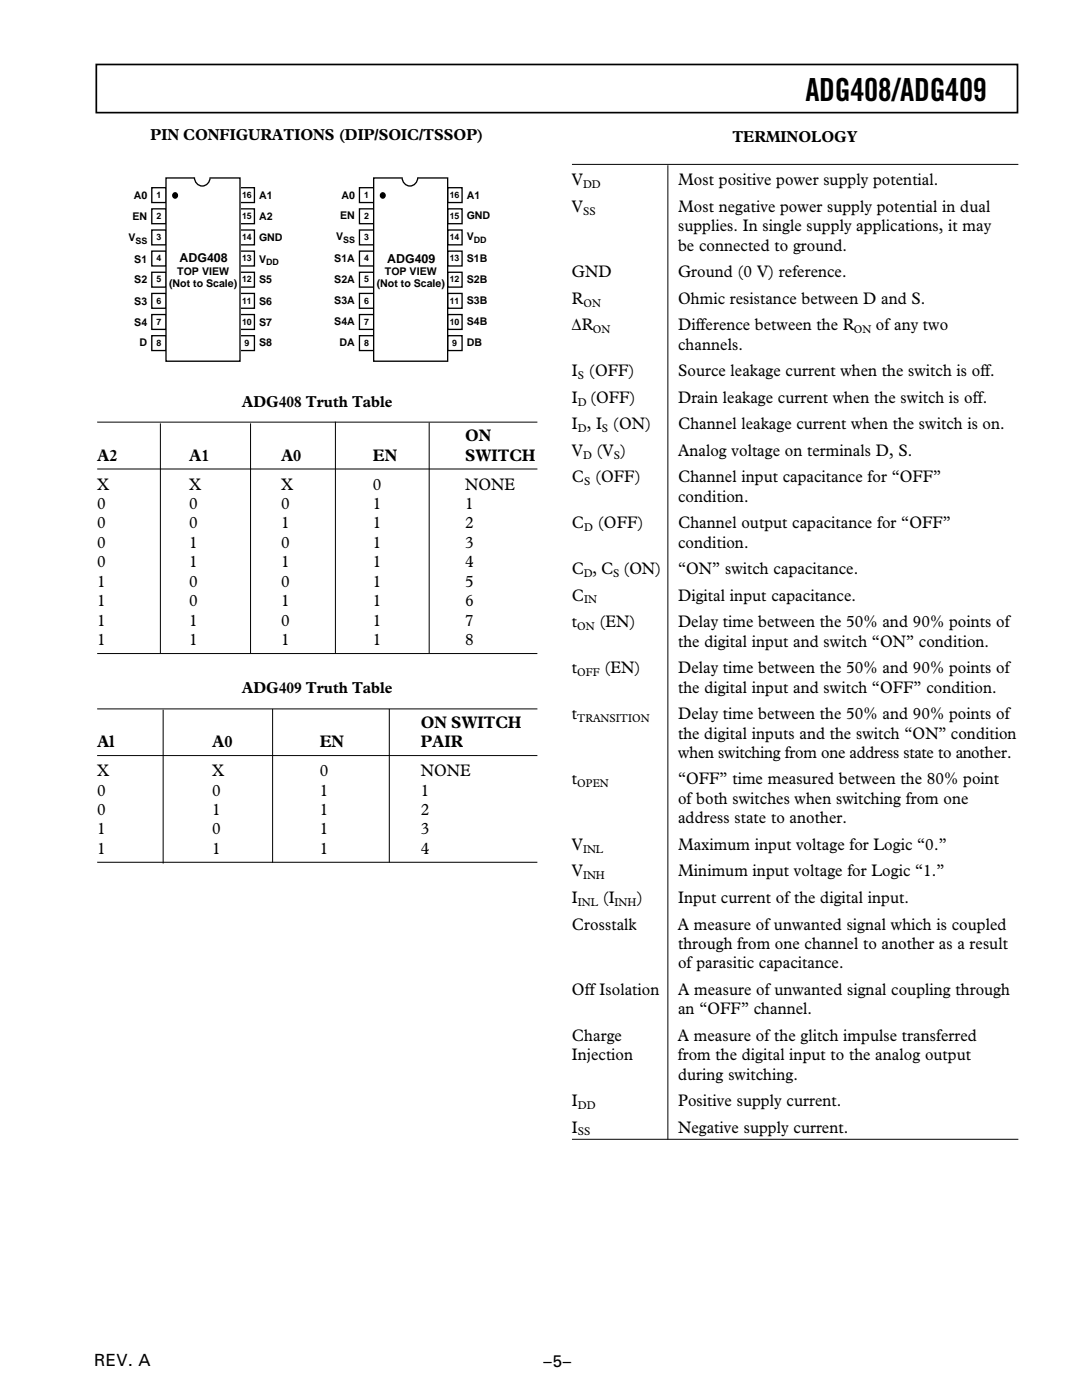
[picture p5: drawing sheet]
<svg xmlns="http://www.w3.org/2000/svg" width="216mm" height="279mm" viewBox="0 0 216 279" stroke-linecap="round" stroke-linejoin="round" font-family="sans-serif">
<defs><g id="words">
<text font-size="6.3" x="160.7" y="20.1">ADG408/ADG409</text>
<g font-size="3.4">
<text x="114.1" y="37">V</text>
<text x="135.3" y="37">Most positive power supply potential.</text>
<text x="114.1" y="42.2">V</text>
<text x="135.3" y="42.2">Most negative power supply potential in dual</text>
<text x="135.3" y="46.1">supplies. In single supply applications, it may</text>
<text x="135.3" y="50">be connected to ground.</text>
<text x="114.1" y="55.3">GND</text>
<text x="135.3" y="55.3">Ground (0 V) reference.</text>
<text x="114.1" y="60.6">R</text>
<text x="114.1" y="65.9">∆R</text>
<text x="135.3" y="60.6">Ohmic resistance between D and S.</text>
<text x="135.3" y="65.9">Difference between the R</text>
<text x="174.8" y="65.9">of any two</text>
<text x="135.3" y="69.8">channels.</text>
<text x="114.1" y="75.1">I (OFF)</text>
<text x="135.3" y="75.1">Source leakage current when the switch is off.</text>
<text x="114.1" y="80.3">I</text>
<text x="117.7" y="80.3">(OFF)</text>
<text x="135.3" y="80.3">Drain leakage current when the switch is off.</text>
<text x="92.8" y="88.1">ON</text>
<text x="114.1" y="85.6">I , I (ON)</text>
<text x="135.3" y="85.6">Channel leakage current when the switch is on.</text>
<text x="19.4" y="91.9">A2</text>
<text x="37.8" y="91.9">A1</text>
<text x="56.1" y="91.9">A0</text>
<text x="74.4" y="91.9">EN</text>
<text x="92.8" y="91.9">SWITCH</text>
<text x="114.1" y="90.9">V</text>
<text x="119" y="90.9">(V )</text>
<text x="135.3" y="90.9">Analog voltage on terminals D, S.</text>
<text x="19.4" y="97.7">X</text>
<text x="19.4" y="101.6">0</text>
<text x="37.8" y="97.7">X</text>
<text x="37.8" y="101.6">0</text>
<text x="56.1" y="97.7">X</text>
<text x="56.1" y="101.6">0</text>
<text x="74.4" y="97.7">0</text>
<text x="74.4" y="101.6">1</text>
<text x="92.8" y="101.6">1</text>
<text x="92.8" y="97.7">NONE</text>
<text x="114.1" y="96.2">C (OFF)</text>
<text x="135.3" y="96.2">Channel input capacitance for “OFF”</text>
<text x="135.3" y="100.1">condition.</text>
<text x="19.4" y="105.5">0</text>
<text x="37.8" y="105.5">0</text>
<text x="56.1" y="105.5">1</text>
<text x="74.4" y="105.5">1</text>
<text x="92.8" y="105.5">2</text>
<text x="114.1" y="105.4">C</text>
<text x="119.3" y="105.4">(OFF)</text>
<text x="135.3" y="105.4">Channel output capacitance for “OFF”</text>
<text x="19.4" y="109.3">0</text>
<text x="19.4" y="113.2">0</text>
<text x="37.8" y="109.3">1</text>
<text x="37.8" y="113.2">1</text>
<text x="56.1" y="109.3">0</text>
<text x="56.1" y="113.2">1</text>
<text x="74.4" y="109.3">1</text>
<text x="74.4" y="113.2">1</text>
<text x="92.8" y="109.3">3</text>
<text x="92.8" y="113.2">4</text>
<text x="135.3" y="109.3">condition.</text>
<text x="19.4" y="117.1">1</text>
<text x="37.8" y="117.1">0</text>
<text x="56.1" y="117.1">0</text>
<text x="74.4" y="117.1">1</text>
<text x="92.8" y="117.1">5</text>
<text x="114.1" y="119.9">C</text>
<text x="114.1" y="114.6">C , C (ON)</text>
<text x="135.3" y="119.9">Digital input capacitance.</text>
<text x="135.3" y="114.6">“ON” switch capacitance.</text>
<text x="19.4" y="121">1</text>
<text x="19.4" y="124.9">1</text>
<text x="37.8" y="121">0</text>
<text x="37.8" y="124.9">1</text>
<text x="56.1" y="121">1</text>
<text x="56.1" y="124.9">0</text>
<text x="74.4" y="121">1</text>
<text x="74.4" y="124.9">1</text>
<text x="92.8" y="121">6</text>
<text x="92.8" y="124.9">7</text>
<text x="114.1" y="125.2">t</text>
<text x="119.6" y="125.2">(EN)</text>
<text x="135.3" y="125.2">Delay time between the 50% and 90% points of</text>
<text x="19.4" y="128.7">1</text>
<text x="37.8" y="128.7">1</text>
<text x="56.1" y="128.7">1</text>
<text x="74.4" y="128.7">1</text>
<text x="92.8" y="128.7">8</text>
<text x="135.3" y="129">the digital input and switch “ON” condition.</text>
<text x="114.1" y="134.3">t</text>
<text x="120.6" y="134.3">(EN)</text>
<text x="135.3" y="134.3">Delay time between the 50% and 90% points of</text>
<text x="114.1" y="143.5">t</text>
<text x="135.3" y="138.2">the digital input and switch “OFF” condition.</text>
<text x="135.3" y="143.5">Delay time between the 50% and 90% points of</text>
<text x="19.4" y="149.1">Al</text>
<text x="42.3" y="149.1">A0</text>
<text x="63.8" y="149.1">EN</text>
<text x="83.9" y="145.2">ON SWITCH</text>
<text x="84" y="149.1">PAIR</text>
<text x="135.3" y="147.4">the digital inputs and the switch “ON” condition</text>
<text x="19.4" y="154.9">X</text>
<text x="42.3" y="154.9">X</text>
<text x="63.8" y="154.9">0</text>
<text x="83.9" y="154.9">NONE</text>
<text x="135.3" y="151.3">when switching from one address state to another.</text>
<text x="19.4" y="158.8">0</text>
<text x="42.3" y="158.8">0</text>
<text x="63.8" y="158.8">1</text>
<text x="83.9" y="158.8">1</text>
<text x="114.1" y="156.5">t</text>
<text x="135.3" y="156.5">“OFF” time measured between the 80% point</text>
<text x="135.3" y="160.4">of both switches when switching from one</text>
<text x="19.4" y="162.6">0</text>
<text x="19.4" y="166.5">1</text>
<text x="42.3" y="162.6">1</text>
<text x="42.3" y="166.5">0</text>
<text x="63.8" y="162.6">1</text>
<text x="63.8" y="166.5">1</text>
<text x="83.9" y="162.6">2</text>
<text x="83.9" y="166.5">3</text>
<text x="135.3" y="164.3">address state to another.</text>
<text x="19.4" y="170.4">1</text>
<text x="42.3" y="170.4">1</text>
<text x="63.8" y="170.4">1</text>
<text x="83.9" y="170.4">4</text>
<text x="114.1" y="169.6">V</text>
<text x="135.3" y="169.6">Maximum input voltage for Logic “0.”</text>
<text x="114.1" y="174.9">V</text>
<text x="135.3" y="174.9">Minimum input voltage for Logic “1.”</text>
<text x="114.1" y="185.5">Crosstalk</text>
<text x="114.1" y="180.2">I</text>
<text x="120.3" y="180.2">(I</text>
<text x="127" y="180.2">)</text>
<text x="135.2" y="185.5">A measure of unwanted signal which is coupled</text>
<text x="135.3" y="180.2">Input current of the digital input.</text>
<text x="135.3" y="189.4">through from one channel to another as a result</text>
<text x="135.3" y="193.2">of parasitic capacitance.</text>
<text x="114.1" y="198.5">Off Isolation</text>
<text x="135.3" y="198.5">A measure of unwanted signal coupling through</text>
<text x="135.3" y="202.4">an “OFF” channel.</text>
<text x="114.1" y="207.7">Charge</text>
<text x="135.3" y="207.7">A measure of the glitch impulse transferred</text>
<text x="114.1" y="211.6">Injection</text>
<text x="135.3" y="211.6">from the digital input to the analog output</text>
<text x="135.3" y="215.5">during switching.</text>
<text x="114.1" y="220.8">I</text>
<text x="135.3" y="220.8">Positive supply current.</text>
<text x="114.1" y="226.1">I</text>
<text x="135.3" y="226.1">Negative supply current.</text>
<text x="18.8" y="272.6">REV. A</text>
<text x="108.5" y="272.8">–5–</text>
</g>
<g font-size="3.2">
<text x="30.1" y="28">PIN CONFIGURATIONS (DIP/SOIC/TSSOP)</text>
<text x="146.1" y="28.4">TERMINOLOGY</text>
<text x="48.3" y="81.2">ADG408 Truth Table</text>
<text x="48.3" y="138.4">ADG409 Truth Table</text>
</g>
<g font-size="2.5">
<text x="35.8" y="52.2">ADG408</text>
<text x="77.3" y="52.4">ADG409</text>
</g>
<g font-size="2.3">
<text x="116.3" y="37.5">DD</text>
<text x="116.4" y="42.8">SS</text>
<text x="116.4" y="61.2">ON</text>
<text x="118.3" y="66.5">ON</text>
<text x="170.4" y="66.5">ON</text>
<text x="115.3" y="75.6">S</text>
<text x="115.3" y="80.9">D</text>
<text x="115.3" y="86.2">D</text>
<text x="120.1" y="86.2">S</text>
<text x="116.3" y="91.5">D</text>
<text x="122.5" y="91.5">S</text>
<text x="116.6" y="96.8">S</text>
<text x="116.6" y="106">D</text>
<text x="116.5" y="115.1">D</text>
<text x="122.3" y="115.1">S</text>
<text x="115.2" y="125.7">ON</text>
<text x="116.6" y="120.4">IN</text>
<text x="115.2" y="134.9">OFF</text>
<text x="115.2" y="144.1">TRANSITION</text>
<text x="115.2" y="157.1">OPEN</text>
<text x="116.3" y="170.2">INL</text>
<text x="116.3" y="175.5">INH</text>
<text x="115.3" y="180.8">INL</text>
<text x="122.6" y="180.8">INH</text>
<text x="115.3" y="221.3">DD</text>
<text x="115.3" y="226.6">SS</text>
</g>
<g font-size="2.1">
<text x="26.7" y="39.7">A0</text>
<text x="51.7" y="39.7">A1</text>
<text x="68.1" y="39.6">A0</text>
<text x="93.1" y="39.6">A1</text>
<text x="26.4" y="43.8">EN</text>
<text x="51.7" y="43.8">A2</text>
<text x="67.1" y="48">V</text>
<text x="67.9" y="43.8">EN</text>
<text x="93.1" y="43.8">GND</text>
<text x="93.1" y="48">V</text>
<text x="25.6" y="48.1">V</text>
<text x="26.8" y="52.4">S1</text>
<text x="51.7" y="48.1">GND</text>
<text x="51.7" y="52.4">V</text>
<text x="66.7" y="52.3">S1A</text>
<text x="93.1" y="52.3">S1B</text>
<text x="26.8" y="56.5">S2</text>
<text x="33.7" y="57.3">(Not to Scale)</text>
<text x="35.4" y="54.9">TOP VIEW</text>
<text x="51.7" y="56.6">S5</text>
<text x="66.7" y="56.5">S2A</text>
<text x="75.2" y="57.3">(Not to Scale)</text>
<text x="76.8" y="54.9">TOP VIEW</text>
<text x="93.1" y="56.5">S2B</text>
<text x="26.8" y="60.8">S3</text>
<text x="26.8" y="65">S4</text>
<text x="51.7" y="60.8">S6</text>
<text x="51.7" y="65">S7</text>
<text x="66.7" y="60.7">S3A</text>
<text x="66.7" y="64.9">S4A</text>
<text x="93.1" y="60.7">S3B</text>
<text x="93.1" y="64.9">S4B</text>
<text x="27.9" y="69.1">D</text>
<text x="51.7" y="69.1">S8</text>
<text x="67.8" y="69.1">DA</text>
<text x="93.1" y="69">DB</text>
</g>
<g font-size="1.8">
<text x="31.2" y="39.5">1</text>
<text x="48.3" y="39.5">16</text>
<text x="72.7" y="39.5">1</text>
<text x="89.8" y="39.5">16</text>
<text x="31.2" y="43.7">2</text>
<text x="31.2" y="48">3</text>
<text x="48.3" y="43.7">15</text>
<text x="48.3" y="47.9">14</text>
<text x="72.7" y="43.7">2</text>
<text x="72.7" y="48">3</text>
<text x="89.8" y="43.7">15</text>
<text x="89.8" y="47.9">14</text>
<text x="27" y="48.6">SS</text>
<text x="31.2" y="52.2">4</text>
<text x="48.3" y="52.2">13</text>
<text x="53.1" y="52.9">DD</text>
<text x="68.5" y="48.5">SS</text>
<text x="72.7" y="52.2">4</text>
<text x="89.8" y="52.2">13</text>
<text x="94.5" y="48.5">DD</text>
<text x="31.2" y="56.4">5</text>
<text x="48.3" y="56.4">12</text>
<text x="72.7" y="56.4">5</text>
<text x="89.8" y="56.4">12</text>
<text x="31.2" y="60.6">6</text>
<text x="31.2" y="64.8">7</text>
<text x="48.3" y="60.6">11</text>
<text x="48.3" y="64.8">10</text>
<text x="72.7" y="60.6">6</text>
<text x="72.7" y="64.8">7</text>
<text x="89.8" y="60.6">11</text>
<text x="89.8" y="64.8">10</text>
<text x="31.2" y="69">8</text>
<text x="48.8" y="69">9</text>
<text x="72.7" y="69">8</text>
<text x="90.2" y="69">9</text>
</g>
</g></defs>
<path d="M19.2 12.9h183.8v9.6h-183.8z" fill="none" stroke="#000" stroke-width=".34"/>
<path d="M114.1 32.8h89.1M133.3 33v194.4M114.1 227.4h89.1" fill="none" stroke="#000" stroke-width=".2"/>
<g fill="none" stroke="#000" stroke-width=".26">
<path d="M30.3 37.5h2.9v2.9h-2.9zM47.9 37.5h2.9v2.9h-2.9zM30.3 41.7h2.9v2.9h-2.9zM30.3 45.9h2.9v3h-2.9zM30.3 50.1h2.9v3h-2.9zM30.3 54.3h2.9v3h-2.9zM30.3 58.6h2.9v2.9h-2.9zM47.9 41.7h2.9v2.9h-2.9zM47.9 45.9h2.9v3h-2.9zM47.9 50.1h2.9v3h-2.9zM47.9 54.3h2.9v3h-2.9zM47.9 58.6h2.9v2.9h-2.9z"/>
<path d="M30.3 62.8h2.9v2.9h-2.9zM30.3 67h2.9v3h-2.9zM47.9 62.8h2.9v2.9h-2.9zM47.9 67h2.9v3h-2.9z"/>
</g>
<path d="M33.1 35.5h14.8v36.6h-14.8z" fill-rule="evenodd" fill="#fff"/>
<path d="M33.1 35.5h14.8v36.6h-14.8z" fill="none" stroke="#000" stroke-width=".26"/>
<path d="M38.9 35.2h3v.6h-3z" fill-rule="evenodd" fill="#fff"/>
<path d="M38.9 35.2h3v.6h-3z" fill="none" stroke="#fff" stroke-width=".26"/>
<path d="M38.8 35.4h3.1a1.57 1.57 0 0 1-1.5 1.7 1.57 1.57 0 0 1-1.6-1.7z" fill-rule="evenodd" fill="#fff"/>
<g fill="none" stroke="#000" stroke-width=".26">
<path d="M38.8 35.4a1.57 1.57 0 0 0 1.6 1.7 1.57 1.57 0 0 0 1.5-1.7M71.7 37.5h2.9v2.9h-2.9zM89.3 37.5h2.9v2.9h-2.9zM71.7 41.7h2.9v2.9h-2.9zM71.7 45.9h2.9v3h-2.9zM71.7 50.1h2.9v3h-2.9zM71.7 54.3h2.9v3h-2.9zM71.7 58.6h2.9v2.9h-2.9zM89.3 41.7h2.9v2.9h-2.9zM89.3 45.9h2.9v3h-2.9zM89.3 50.1h2.9v3h-2.9zM89.3 54.3h2.9v3h-2.9z"/>
<path d="M89.3 58.6h2.9v2.9h-2.9zM71.7 62.8h2.9v2.9h-2.9zM71.7 67h2.9v3h-2.9zM89.3 62.8h2.9v2.9h-2.9zM89.3 67h2.9v3h-2.9z"/>
<circle cx="34.9" cy="39" r=".5"/>
</g>
<circle cx="34.9" cy="39" r=".5" fill="#000"/>
<path d="M33.3 34.9h2.7" fill="none" stroke="#fff" stroke-width=".26"/>
<path d="M74.6 35.5h14.7v36.6h-14.7z" fill-rule="evenodd" fill="#fff"/>
<path d="M74.6 35.5h14.7v36.6h-14.7z" fill="none" stroke="#000" stroke-width=".26"/>
<path d="M80.3 35.2h3v.6h-3z" fill-rule="evenodd" fill="#fff"/>
<path d="M80.3 35.2h3v.6h-3z" fill="none" stroke="#fff" stroke-width=".26"/>
<path d="M80.2 35.4h3.2a1.57 1.57 0 0 1-1.6 1.7 1.57 1.57 0 0 1-1.6-1.7z" fill-rule="evenodd" fill="#fff"/>
<g fill="none" stroke="#000" stroke-width=".26">
<path d="M80.2 35.4a1.57 1.57 0 0 0 1.6 1.7 1.57 1.57 0 0 0 1.6-1.7"/>
<circle cx="76.3" cy="39" r=".5"/>
</g>
<circle cx="76.3" cy="39" r=".5" fill="#000"/>
<path d="M74.7 34.9h2.7" fill="none" stroke="#fff" stroke-width=".26"/>
<path d="M47.7 73.5h20.9" fill="none" stroke="#fff" stroke-width=".35"/>
<g fill="none" stroke="#000" stroke-width=".2">
<path d="M19.4 84.2h87.8M19.4 93.6h87.8M32 84.5v45.8M50 84.5v45.8M66.9 84.2v46.1M85.6 84.3v46M19.4 130.4h87.8M19.4 141.5h87.8M19.4 150.8h87.8M32.6 141.6v30.7M54.4 141.5v30.7M77.7 141.5v30.7"/>
<path d="M19.4 172.1h87.8"/>
</g>
<use href="#words"/>
</svg>
